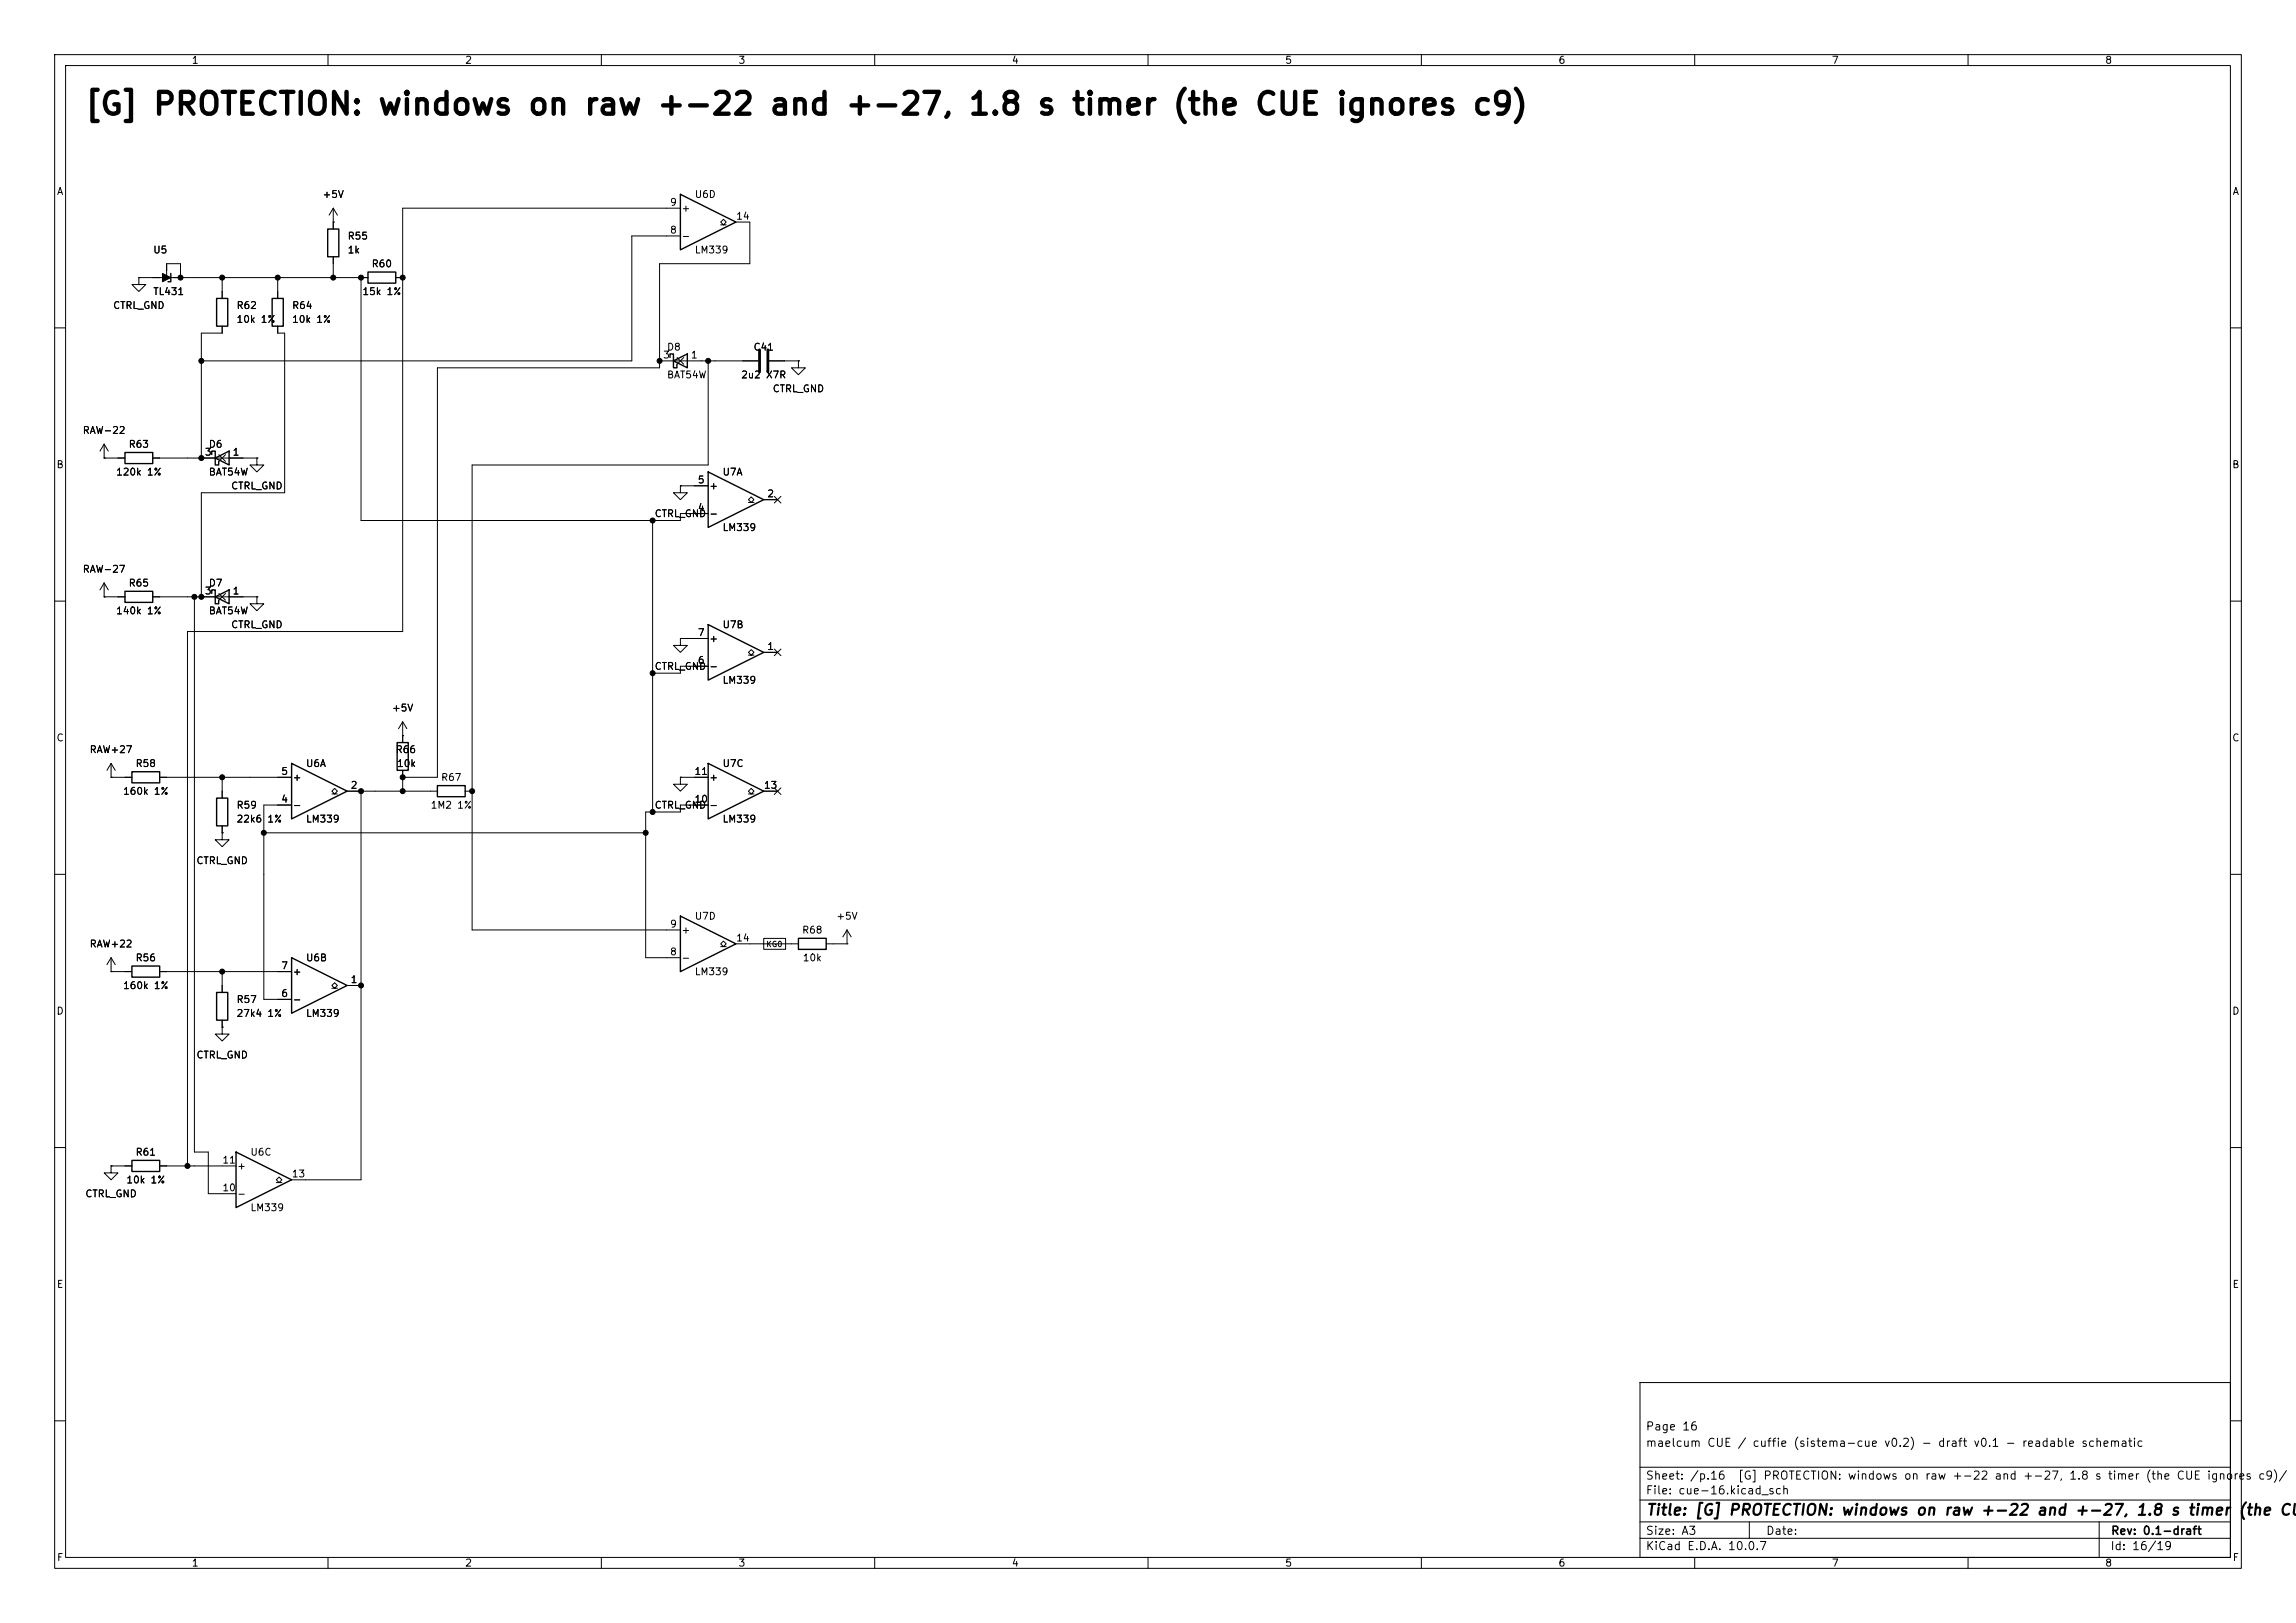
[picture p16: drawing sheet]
<svg xmlns="http://www.w3.org/2000/svg" width="420mm" height="297mm" viewBox="0 0 420 297" stroke-linecap="round" stroke-linejoin="round" font-family="sans-serif">
<defs><g id="words">
<text font-size="4" x="15.4" y="22">[G] PROTECTION: windows on raw +-22 and +-27, 1.8 s timer (the CUE ignores c9)</text>
<g font-size="2">
<text x="301" y="277.8">Title: [G] PROTECTION: windows on raw +-22 and +-27, 1.8 s timer</text>
<text x="409.3" y="277.8">(the CUE</text>
</g>
<g font-size="1.5">
<text x="300.9" y="262.1">Page 16</text>
<text x="300.9" y="265.1">maelcum CUE / cuffie (sistema-cue v0.2) - draft v0.1 - readable schematic</text>
<text x="300.9" y="273.8">File: cue-16.kicad_sch</text>
<text x="300.9" y="271.1">Sheet: /p.16</text>
<text x="317.8" y="271.1">[G] PROTECTION: windows on raw +-22 and +-27, 1.8 s timer (the CUE ignores c9)/</text>
<text x="300.9" y="281.2">Size: A3</text>
<text x="322.9" y="281.2">Date:</text>
<text x="386" y="281.2">Rev: 0.1-draft</text>
<text x="300.9" y="284">KiCad E.D.A. 10.0.7</text>
<text x="385.9" y="284">Id: 16/19</text>
</g>
<g font-size="1.3">
<text x="35" y="12">1</text>
<text x="85" y="12">2</text>
<text x="135" y="12">3</text>
<text x="185" y="12">4</text>
<text x="235" y="12">5</text>
<text x="285" y="12">6</text>
<text x="335" y="12">7</text>
<text x="385" y="12">8</text>
<text x="10.3" y="36">A</text>
<text x="408.3" y="36">A</text>
<text x="58.9" y="36.5">+5V</text>
<text x="122.5" y="38">9</text>
<text x="124.6" y="39.1">+</text>
<text x="127" y="36.5">U6D</text>
<text x="134.6" y="40.5">14</text>
<text x="27.9" y="46.7">U5</text>
<text x="63.5" y="44.1">R55</text>
<text x="63.5" y="46.7">1k</text>
<text x="122.5" y="43">8</text>
<text x="124.6" y="44.1">-</text>
<text x="127" y="46.7">LM339</text>
<text x="67.9" y="49.2">R60</text>
<text x="20.6" y="56.8">CTRL_GND</text>
<text x="27.9" y="54.3">TL431</text>
<text x="43.2" y="56.8">R62</text>
<text x="43.2" y="59.4">10k 1%</text>
<text x="53.3" y="56.8">R64</text>
<text x="53.3" y="59.4">10k 1%</text>
<text x="66.2" y="54.3">15k 1%</text>
<text x="121.2" y="65.9">3</text>
<text x="121.9" y="64.5">D8</text>
<text x="126.3" y="65.9">1</text>
<text x="137.7" y="64.5">C41</text>
<text x="121.9" y="69.5">BAT54W</text>
<text x="135.5" y="69.5">2u2 X7R</text>
<text x="141.2" y="72.1">CTRL_GND</text>
<text x="15" y="79.7">RAW-22</text>
<text x="23.4" y="82.2">R63</text>
<text x="37.4" y="83.7">3</text>
<text x="38.1" y="82.2">D6</text>
<text x="42.4" y="83.7">1</text>
<text x="10.2" y="86">B</text>
<text x="21.1" y="87.3">120k 1%</text>
<text x="38.1" y="87.3">BAT54W</text>
<text x="42.2" y="89.9">CTRL_GND</text>
<text x="127.5" y="88.8">5</text>
<text x="129.6" y="89.9">+</text>
<text x="132.1" y="87.3">U7A</text>
<text x="408.2" y="86">B</text>
<text x="119.6" y="94.9">CTRL_GND</text>
<text x="127.5" y="93.8">4</text>
<text x="129.6" y="94.9">-</text>
<text x="140.2" y="91.3">2</text>
<text x="132.1" y="97.5">LM339</text>
<text x="15" y="105.1">RAW-27</text>
<text x="23.4" y="107.6">R65</text>
<text x="38.1" y="107.6">D7</text>
<text x="21.1" y="112.7">140k 1%</text>
<text x="37.4" y="109.1">3</text>
<text x="38.1" y="112.7">BAT54W</text>
<text x="42.4" y="109.1">1</text>
<text x="42.2" y="115.3">CTRL_GND</text>
<text x="127.5" y="116.7">7</text>
<text x="129.6" y="117.8">+</text>
<text x="132.1" y="115.3">U7B</text>
<text x="140.2" y="119.2">1</text>
<text x="119.6" y="122.9">CTRL_GND</text>
<text x="127.5" y="121.8">6</text>
<text x="129.6" y="122.9">-</text>
<text x="132.1" y="125.4">LM339</text>
<text x="71.6" y="130.5">+5V</text>
<text x="10.2" y="136">C</text>
<text x="408.2" y="136">C</text>
<text x="16.3" y="138.1">RAW+27</text>
<text x="24.7" y="140.7">R58</text>
<text x="51.3" y="142.1">5</text>
<text x="53.4" y="143.2">+</text>
<text x="55.9" y="140.7">U6A</text>
<text x="72.3" y="138.1">R66</text>
<text x="72.5" y="140.7">10k</text>
<text x="80.6" y="143.2">R67</text>
<text x="126.9" y="142.1">11</text>
<text x="129.6" y="143.2">+</text>
<text x="132.1" y="140.7">U7C</text>
<text x="22.4" y="145.7">160k 1%</text>
<text x="43.2" y="148.3">R59</text>
<text x="51.3" y="147.2">4</text>
<text x="53.4" y="148.3">-</text>
<text x="64" y="144.6">2</text>
<text x="78.7" y="148.3">1M2 1%</text>
<text x="119.6" y="148.3">CTRL_GND</text>
<text x="126.9" y="147.2">10</text>
<text x="129.6" y="148.3">-</text>
<text x="139.6" y="144.6">13</text>
<text x="43.2" y="150.8">22k6</text>
<text x="48.8" y="150.8">1%</text>
<text x="55.9" y="150.8">LM339</text>
<text x="132.1" y="150.8">LM339</text>
<text x="35.8" y="158.4">CTRL_GND</text>
<text x="16.3" y="173.7">RAW+22</text>
<text x="122.5" y="170">9</text>
<text x="124.6" y="171.1">+</text>
<text x="127" y="168.6">U7D</text>
<text x="134.6" y="172.6">14</text>
<text x="146.6" y="171.1">R68</text>
<text x="152.9" y="168.6">+5V</text>
<text x="24.7" y="176.2">R56</text>
<text x="51.3" y="177.7">7</text>
<text x="53.4" y="178.8">+</text>
<text x="55.9" y="176.2">U6B</text>
<text x="122.5" y="175.1">8</text>
<text x="124.6" y="176.2">-</text>
<text x="127" y="178.8">LM339</text>
<text x="146.7" y="176.2">10k</text>
<text x="10.2" y="186">D</text>
<text x="22.4" y="181.3">160k 1%</text>
<text x="43.2" y="183.8">R57</text>
<text x="51.3" y="182.7">6</text>
<text x="53.4" y="183.8">-</text>
<text x="64" y="180.2">1</text>
<text x="408.2" y="186">D</text>
<text x="43.2" y="186.4">27k4 1%</text>
<text x="55.9" y="186.4">LM339</text>
<text x="35.8" y="194">CTRL_GND</text>
<text x="24.7" y="211.8">R61</text>
<text x="40.6" y="213.2">11</text>
<text x="43.3" y="214.3">+</text>
<text x="45.7" y="211.8">U6C</text>
<text x="53.3" y="215.8">13</text>
<text x="15.5" y="219.4">CTRL_GND</text>
<text x="23" y="216.9">10k 1%</text>
<text x="40.6" y="218.3">10</text>
<text x="43.3" y="219.4">-</text>
<text x="45.7" y="221.9">LM339</text>
<text x="10.3" y="236">E</text>
<text x="408.3" y="236">E</text>
<text x="10.3" y="286">F</text>
<text x="35" y="287">1</text>
<text x="85" y="287">2</text>
<text x="135" y="287">3</text>
<text x="185" y="287">4</text>
<text x="235" y="287">5</text>
<text x="285" y="287">6</text>
<text x="335" y="287">7</text>
<text x="385" y="287">8</text>
<text x="408.3" y="286">F</text>
</g>
<text font-size="1" x="140.1" y="173.5">KG0</text>
</g></defs>
<g fill="none" stroke="#000" stroke-width=".18">
<path d="M10 10h400v277h-400zM12 12h396v273h-396zM60 10v2M110 10v2M160 10v2M210 10v2M260 10v2M310 10v2M360 10v2M61 38.1v3.8M61 38.1l-.8 1.3M61 38.1l.7 1.3"/>
<path d="M124.5 38.1h-50.8v77.5h-39.4v97.8M25.4 50.8h41.9M25.4 50.8v1.3h1.3l-1.3 1.2-1.3-1.2h1.3M25.4 50.8h.1M30.5 50.8v-2.5h2.5v2.5M40.6 50.8v3.8M40.6 59.7v1.3h-3.8v22.8M50.8 50.8v3.8M50.8 59.7v1.3h1.3v29.2h-15.3v19M61 40.6h.1M61 47v3.8M66 50.8v44.5h58.5v-1.3h5"/>
<path d="M72.4 50.8h1.3M124.5 43.2h-8.9v22.8h-78.8M131.8 41.1h.5l-.5-.5 .5-.5 .5 .5-.5 .5h.5M134.6 40.6h2.6v7.7h-16.6v19h-40.6v74.9h-6.3M10 60h2M120.6 66h18.1M123.9 65.4l1.2 1.2M125.1 65.4l-1.2 1.2M129.5 66v19.1h-43.1v85.1h38.1M140.7 66h5.3M146 66v1.3h1.3l-1.3 1.3-1.2-1.3h1.2M146 66h.1"/>
<path d="M408 60h2M19 83.8h.1M19 83.8h3.9M19 81.3l-.7 1.3M19 81.3l.8 1.3M19 81.3v2.5M27.9 83.8h19.1M40 83.2l1.2 1.2M41.2 83.2l-1.2 1.2M47 83.8v1.3h1.3l-1.3 1.3-1.3-1.3h1.3M47 83.8h.1M119.4 95.3v53.3"/>
<path d="M124.5 88.9v1.3h1.2l-1.2 1.2-1.3-1.2h1.3M124.5 88.9h.1M124.5 88.9h5M136.9 91.9h.5l-.5-.5 .5-.5 .5 .5-.5 .5h.5M139.7 91.4h2.5M141.6 90.8l1.2 1.2M142.8 90.8l-1.2 1.2M10 110h2M19 109.2h.1M19 106.7v2.5M19 106.7l-.7 1.3M19 106.7l.8 1.3"/>
<path d="M19 109.2h3.9M27.9 109.2h19.1M35.6 109.2v101.6h2.5v7.6h5.1M40 108.6l1.2 1.2M41.2 108.6l-1.2 1.2M47 109.2v1.3h1.3l-1.3 1.3-1.3-1.3h1.3M47 109.2h.1M124.5 116.8v1.3h1.2l-1.2 1.3-1.3-1.3h1.3M124.5 116.8h.1M124.5 116.8h5M136.9 119.9h.5l-.5-.5 .5-.5 .5 .5-.5 .5h.5M139.7 119.4h2.5"/>
<path d="M141.6 118.8l1.2 1.2M142.8 118.8l-1.2 1.2M408 110h2M20.3 139.7l-.7 1.3M20.3 139.7l.8 1.3M20.3 139.7v2.5M73.7 134.6h.1M73.7 132.1l-.8 1.3M73.7 132.1l.7 1.3M73.7 132.1v3.8M129.5 121.9h-5v1.3h-5.1M10 160h2"/>
<path d="M20.3 142.2h.1M20.3 142.2h3.8M29.2 142.2h24.1M40.6 152.4v1.3h1.3l-1.3 1.2-1.2-1.2h1.2M40.6 152.4h.1M40.6 142.2v3.9M40.6 151.1v1.3M48.3 152.4h69.8M53.3 147.3h-5v35.6h5M60.7 145.3h.5l-.5-.5 .5-.5 .5 .5-.5 .5h.5M63.5 144.8h16.5M66 144.8v71.1h-12.7"/>
<path d="M73.7 141v3.8M85.1 144.8h1.3M124.5 142.2v1.3h1.2l-1.2 1.3-1.3-1.3h1.3M124.5 142.2h.1M124.5 142.2h5M129.5 147.3h-5v1.3h-6.4v26.7h6.4M136.9 145.3h.5l-.5-.5 .5-.5 .5 .5-.5 .5h.5M139.7 144.8h2.5M141.6 144.2l1.2 1.2M142.8 144.2l-1.2 1.2M408 160h2M20.3 177.8h.1"/>
<path d="M20.3 177.8h3.8M20.3 175.3v2.5M20.3 175.3l-.7 1.2M20.3 175.3l.8 1.2M29.2 177.8h24.1M40.6 177.8v3.8M131.8 173.2h.5l-.5-.5 .5-.5 .5 .5-.5 .5h.5M134.6 172.7h11.4M139.7 171.7h4v2h-4zM151.1 172.7h3.8M154.9 172.7h.1M154.9 170.2l-.7 1.3"/>
<path d="M154.9 170.2l.8 1.3M154.9 170.2v2.5M40.6 188v1.2h1.3l-1.3 1.3-1.2-1.3h1.2M40.6 188h.1M40.6 186.7v1.3M60.7 180.8h.5l-.5-.5 .5-.5 .5 .5-.5 .5h.5M63.5 180.3h2.5M10 210h2M20.3 213.4v1.2h1.3l-1.3 1.3-1.3-1.3h1.3M20.3 213.4h.1M20.3 213.4h3.8M29.2 213.4h14"/>
<path d="M50.5 216.4h.6l-.6-.5 .6-.5 .5 .5-.5 .5h.5M408 210h2M300 253h108v32h-108zM10 260h2M300 278.5h108M300 274.5h108M300 268.5h108M320 278.5v3M384 278.5v6.5M408 260h2M60 285v2M110 285v2"/>
<path d="M160 285v2M210 285v2M260 285v2M300 281.5h108M310 285v2M360 285v2"/>
</g>
<g fill="none" stroke="#000" stroke-width=".25">
<path d="M124.5 35.6l10.1 5-10.1 5.1zM31.2 50v1.6h-.5M39.6 54.6h2.1v5.1h-2.1zM49.8 54.6h2v5.1h-2zM59.9 41.9h2.1v5.1h-2.1zM67.3 49.8h5.1v2h-5.1zM122.6 65.4v-.6h.6v2.5h.6v-.6M123.2 66l2.5-1.2v2.5zM22.9 82.8h5v2h-5zM38.7 83.2v-.6h.7v2.5h.6v-.6M39.4 83.8l2.5-1.2v2.5zM129.5 86.4l10.2 5-10.2 5.1z"/>
<path d="M22.9 108.2h5v2h-5zM38.7 108.6v-.6h.7v2.5h.6v-.6M39.4 109.2l2.5-1.2v2.5zM129.5 114.3l10.2 5.1-10.2 5.1zM53.3 139.7l10.2 5.1-10.2 5.1zM72.6 135.9h2.1v5.1h-2.1zM129.5 139.7l10.2 5.1-10.2 5.1zM24.1 141.2h5.1v2.1h-5.1zM39.6 146.1h2.1v5h-2.1zM80 143.8h5.1v2h-5.1zM24.1 176.8h5.1v2h-5.1zM53.3 175.3l10.2 5-10.2 5.1z"/>
<path d="M124.5 167.6l10.1 5.1-10.1 5.1zM146 171.7h5.1v2h-5.1zM39.6 181.6h2.1v5.1h-2.1zM24.1 212.3h5.1v2.1h-5.1zM43.2 210.8l10.1 5.1-10.1 5.1z"/>
</g>
<g fill="#000" stroke="#000" stroke-width=".18">
<path d="M29.7 50l1.5 .8-1.5 .8z"/>
<circle cx="33" cy="50.8" r=".46"/>
<circle cx="40.6" cy="50.8" r=".46"/>
<circle cx="50.8" cy="50.8" r=".46"/>
<circle cx="61" cy="50.8" r=".46"/>
<circle cx="66" cy="50.8" r=".46"/>
<circle cx="73.7" cy="50.8" r=".46"/>
<circle cx="36.8" cy="66" r=".46"/>
<circle cx="120.6" cy="66" r=".46"/>
<circle cx="129.5" cy="66" r=".46"/>
<circle cx="36.8" cy="83.8" r=".46"/>
<circle cx="119.4" cy="95.3" r=".46"/>
<circle cx="35.6" cy="109.2" r=".46"/>
<circle cx="36.8" cy="109.2" r=".46"/>
<circle cx="119.4" cy="123.2" r=".46"/>
<circle cx="40.6" cy="142.2" r=".46"/>
<circle cx="48.3" cy="152.4" r=".46"/>
<circle cx="66" cy="144.8" r=".46"/>
<circle cx="73.7" cy="144.8" r=".46"/>
<circle cx="73.7" cy="142.2" r=".46"/>
<circle cx="86.4" cy="144.8" r=".46"/>
<circle cx="118.1" cy="152.4" r=".46"/>
<circle cx="119.4" cy="148.6" r=".46"/>
<circle cx="40.6" cy="177.8" r=".46"/>
<circle cx="66" cy="180.3" r=".46"/>
<circle cx="34.3" cy="213.4" r=".46"/>
</g>
<path d="M138.9 64v4.1M140.5 64v4.1" fill="none" stroke="#000" stroke-width=".51"/>
<use href="#words"/>
</svg>
